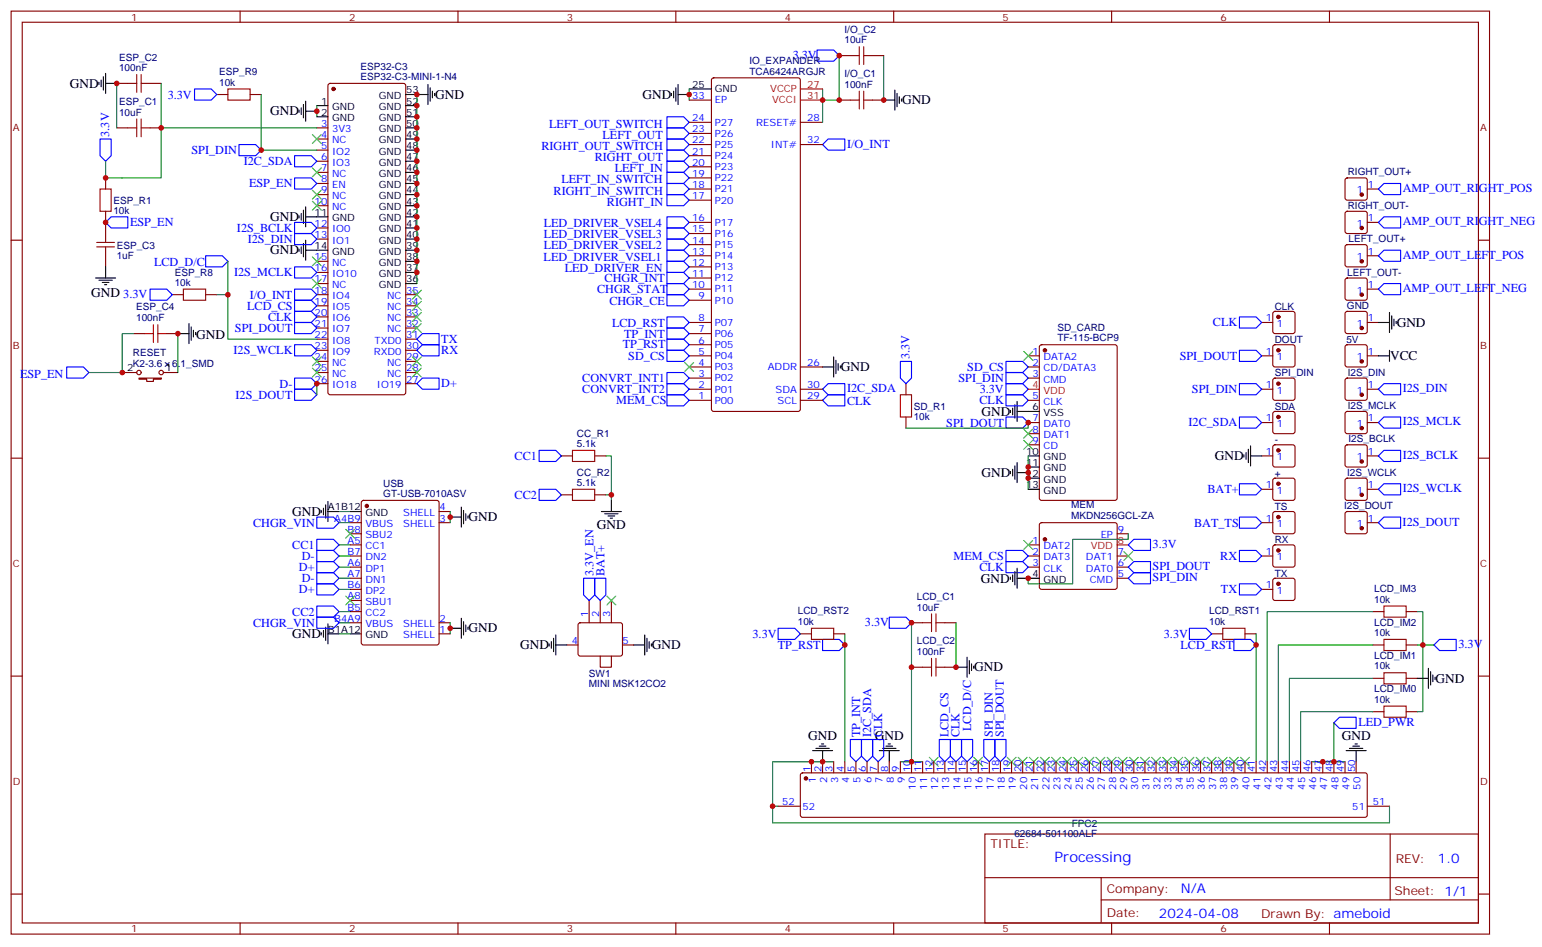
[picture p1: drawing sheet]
<svg xmlns="http://www.w3.org/2000/svg" width="489mm" height="300mm" viewBox="0 0 489 300" stroke-linecap="round" stroke-linejoin="round" font-family="sans-serif">
<defs><g id="words">
<text font-size="4.6" fill="#00f" x="334.7" y="273.6">Processing</text>
<g font-size="4.2">
<text x="22.2" y="27.8">GND</text>
<text x="138.1" y="31.3">GND</text>
<text x="203.9" y="31.3">GND</text>
<text x="286.3" y="33.1">GND</text>
<text x="85.7" y="36.6">GND</text>
<text x="85.7" y="70.1">GND</text>
<text x="85.7" y="80.7">GND</text>
<text x="29" y="94.3">GND 3.3V</text>
<text x="62.3" y="107.4">GND</text>
<text x="443.3" y="103.7">GND</text>
<text x="266.9" y="117.8">GND</text>
<text x="441.1" y="114.3">VCC</text>
<text x="311.5" y="131.9">GND</text>
<text x="385.6" y="145.9">GND</text>
<text x="311.5" y="151.2">GND</text>
<text x="92.8" y="163.6">GND</text>
<text x="148.7" y="165.3">GND</text>
<text x="189.4" y="167.9">GND</text>
<text x="311.3" y="184.8">GND</text>
<text x="92.8" y="202.4">GND</text>
<text x="148.7" y="200.6">GND</text>
<text x="165.1" y="205.9">GND</text>
<text x="206.9" y="205.9">GND</text>
<text x="309.2" y="213">GND</text>
<text x="455.6" y="216.5">GND</text>
<text x="256.5" y="234.8">GND</text>
<text x="277.7" y="234.8">GND</text>
<text x="425.9" y="234.8">GND</text>
</g>
<g font-size="4.2" fill="#00f">
<text x="456.4" y="273.8">1.0</text>
<text x="374.7" y="283.4">N/A</text>
<text x="367.8" y="291.2">2024-04-08</text>
</g>
<g font-size="3.9" fill="#00f">
<text x="251.6" y="18.6">3.3V</text>
<text x="53.2" y="31.3">3.3V</text>
<text x="174.3" y="40.6">LEFT_OUT_SWITCH</text>
<text x="34.6" y="43.4" transform="rotate(-90 34.6 43.4)">3.3V</text>
<text x="171.8" y="47.6">RIGHT_OUT_SWITCH</text>
<text x="191.2" y="44.1">LEFT_OUT</text>
<text x="268.8" y="47">I/O_INT</text>
<text x="60.8" y="48.9">SPI_DIN</text>
<text x="77.3" y="52.4">I2C_SDA</text>
<text x="188.7" y="51.1">RIGHT_OUT</text>
<text x="79" y="59.4">ESP_EN</text>
<text x="178.2" y="58.2">LEFT_IN_SWITCH</text>
<text x="195.1" y="54.7">LEFT_IN</text>
<text x="175.7" y="61.7">RIGHT_IN_SWITCH</text>
<text x="192.6" y="65.2">RIGHT_IN</text>
<text x="445.2" y="60.9">AMP_OUT_RIGHT_POS</text>
<text x="41.3" y="71.7">ESP_EN</text>
<text x="445.2" y="71.5">AMP_OUT_RIGHT_NEG</text>
<text x="75.2" y="73.6">I2S_BCLK</text>
<text x="78.6" y="77.1">I2S_DIN</text>
<text x="172.6" y="75.5">LED_DRIVER_VSEL3</text>
<text x="172.6" y="72">LED_DRIVER_VSEL4</text>
<text x="172.5" y="82.9">LED_DRIVER_VSEL1</text>
<text x="172.6" y="79.1">LED_DRIVER_VSEL2</text>
<text x="445.2" y="82.1">AMP_OUT_LEFT_POS</text>
<text x="48.9" y="84.4">LCD_D/C</text>
<text x="74.3" y="87.7">I2S_MCLK</text>
<text x="179.2" y="86.3">LED_DRIVER_EN</text>
<text x="191.9" y="89.5">CHGR_INT</text>
<text x="79.2" y="94.8">I/O_INT</text>
<text x="189.5" y="93">CHGR_STAT</text>
<text x="445.2" y="92.6">AMP_OUT_LEFT_NEG</text>
<text x="78.4" y="98.3">LCD_CS</text>
<text x="85.1" y="101.8">CLK</text>
<text x="193.4" y="96.7">CHGR_CE</text>
<text x="74.5" y="105.3">SPI_DOUT</text>
<text x="194.2" y="103.6">LCD_RST</text>
<text x="198.1" y="107.1">TP_INT</text>
<text x="384.9" y="103.5">CLK</text>
<text x="74.1" y="112.4">I2S_WCLK</text>
<text x="140.1" y="112.2">RX</text>
<text x="140.1" y="108.7">TX</text>
<text x="197.6" y="110.5">TP_RST</text>
<text x="288.6" y="113.9" transform="rotate(-90 288.6 113.9)">3.3V</text>
<text x="6.3" y="119.9">ESP_EN</text>
<text x="199.4" y="114.1">SD_CS</text>
<text x="307" y="117.6">SD_CS</text>
<text x="374.4" y="114.1">SPI_DOUT</text>
<text x="88.7" y="123">D-</text>
<text x="140.1" y="122.7">D+</text>
<text x="184.8" y="121.2">CONVRT_INT1</text>
<text x="184.8" y="124.7">CONVRT_INT2</text>
<text x="268.8" y="124.5">I2C_SDA</text>
<text x="304.2" y="121.2">SPI_DIN</text>
<text x="310.9" y="124.7">3.3V</text>
<text x="378.3" y="124.7">SPI_DIN</text>
<text x="445.2" y="124.4">I2S_DIN</text>
<text x="74.7" y="126.5">I2S_DOUT</text>
<text x="195.6" y="128.2">MEM_CS</text>
<text x="268.8" y="128.3">CLK</text>
<text x="310.8" y="128.2">CLK</text>
<text x="300.3" y="135.4">SPI_DOUT</text>
<text x="377.2" y="135.3">I2C_SDA</text>
<text x="445.2" y="135">I2S_MCLK</text>
<text x="163.3" y="145.9">CC1</text>
<text x="445.2" y="145.6">I2S_BCLK</text>
<text x="163.3" y="158.2">CC2</text>
<text x="383.2" y="156.5">BAT+</text>
<text x="445.2" y="156.1">I2S_WCLK</text>
<text x="80.3" y="167.1">CHGR_VIN</text>
<text x="378.9" y="167.1">BAT_TS</text>
<text x="445.2" y="166.7">I2S_DOUT</text>
<text x="365.8" y="173.8">3.3V</text>
<text x="92.8" y="174.2">CC1</text>
<text x="95.8" y="177.7">D-</text>
<text x="302.6" y="177.6">MEM_CS</text>
<text x="387.3" y="177.6">RX</text>
<text x="94.9" y="181.1">D+</text>
<text x="95.8" y="184.7">D-</text>
<text x="188.3" y="182.7" transform="rotate(-90 188.3 182.7)">3.3V_EN</text>
<text x="191.8" y="182.7" transform="rotate(-90 191.8 182.7)">BAT+</text>
<text x="310.8" y="181.2">CLK</text>
<text x="365.8" y="180.8">SPI_DOUT</text>
<text x="365.8" y="184.4">SPI_DIN</text>
<text x="94.9" y="188.2">D+</text>
<text x="387.5" y="188.2">TX</text>
<text x="92.8" y="195.3">CC2</text>
<text x="80.3" y="198.8">CHGR_VIN</text>
<text x="238.8" y="202.3">3.3V</text>
<text x="274.5" y="198.5">3.3V</text>
<text x="369.4" y="202.3">3.3V</text>
<text x="246.8" y="205.9">TP_RST</text>
<text x="374.6" y="205.8">LCD_RST</text>
<text x="462.8" y="205.7">3.3V</text>
<text x="273" y="233.9" transform="rotate(-90 273 233.9)">TP_INT</text>
<text x="276.5" y="233.9" transform="rotate(-90 276.5 233.9)">I2C_SDA</text>
<text x="280" y="233.9" transform="rotate(-90 280 233.9)">CLK</text>
<text x="301" y="233.9" transform="rotate(-90 301 233.9)">LCD_CS</text>
<text x="304.5" y="233.9" transform="rotate(-90 304.5 233.9)">CLK</text>
<text x="308.2" y="231.9" transform="rotate(-90 308.2 231.9)">LCD_D/C</text>
<text x="315.1" y="233.9" transform="rotate(-90 315.1 233.9)">SPI_DIN</text>
<text x="318.6" y="233.9" transform="rotate(-90 318.6 233.9)">SPI_DOUT</text>
<text x="431.1" y="230.4">LED_PWR</text>
</g>
<g font-size="3.9" fill="#800">
<text x="314.3" y="269.2">TITLE:</text>
<text x="443" y="273.8">REV:</text>
<text x="351.2" y="283.4">Company:</text>
<text x="442.6" y="284">Sheet: 1/1</text>
<text x="351.2" y="291">Date:</text>
<text x="400.3" y="291.1">Drawn By: ameboid</text>
</g>
<g font-size="3.2" fill="#800">
<text x="41.6" y="6.5">1</text>
<text x="110.8" y="6.5">2</text>
<text x="179.9" y="6.5">3</text>
<text x="249.1" y="6.5">4</text>
<text x="318.2" y="6.5">5</text>
<text x="387.3" y="6.5">6</text>
<text x="4.1" y="41.6">A</text>
<text x="469.7" y="41.6">A</text>
<text x="4.1" y="110.8">B</text>
<text x="469.7" y="110.8">B</text>
<text x="4.1" y="179.9">C</text>
<text x="469.7" y="179.9">C</text>
<text x="4.1" y="249.1">D</text>
<text x="469.7" y="249.1">D</text>
<text x="41.6" y="295.8">1</text>
<text x="110.8" y="295.8">2</text>
<text x="179.9" y="295.8">3</text>
<text x="249.1" y="295.8">4</text>
<text x="318.2" y="295.8">5</text>
<text x="387.3" y="295.8">6</text>
</g>
<g font-size="3.2" fill="#000080">
<text x="268" y="10.4">I/O_C2</text>
<text x="268" y="13.8">10uF</text>
<text x="37.8" y="22.6">100nF</text>
<text x="37.8" y="19.4">ESP_C2</text>
<text x="69.5" y="23.9">ESP_R9</text>
<text x="114.4" y="22.1">ESP32-C3</text>
<text x="237.9" y="23.6">TCA6424ARGJR</text>
<text x="237.9" y="20.4">IO_EXPANDER</text>
<text x="69.5" y="27.2">10k</text>
<text x="114.4" y="25.3">ESP32-C3-MINI-1-N4</text>
<text x="268" y="27.9">100nF</text>
<text x="268" y="24.5">I/O_C1</text>
<text x="37.8" y="33.5">ESP_C1</text>
<text x="37.8" y="36.7">10uF</text>
<text x="427.7" y="55.7">RIGHT_OUT+</text>
<text x="36" y="64.8">ESP_R1</text>
<text x="36" y="68">10k</text>
<text x="427.7" y="66.2">RIGHT_OUT-</text>
<text x="428" y="76.8">LEFT_OUT+</text>
<text x="37" y="82.1">1uF</text>
<text x="37" y="78.9">ESP_C3</text>
<text x="55.4" y="87.4">ESP_R8</text>
<text x="427.5" y="87.4">LEFT_OUT-</text>
<text x="55.4" y="90.7">10k</text>
<text x="43.2" y="102">100nF</text>
<text x="43.2" y="98.4">ESP_C4</text>
<text x="404.5" y="98.2">CLK</text>
<text x="427.5" y="98.1">GND</text>
<text x="335.6" y="105.1">SD_CARD</text>
<text x="42.2" y="112.9">RESET</text>
<text x="335.6" y="108.2">TF-115-BCP9</text>
<text x="404.5" y="108.8">DOUT</text>
<text x="427.3" y="108.7">5V</text>
<text x="42.2" y="116.4">K2-3.6</text>
<text x="54.7" y="116.4">6.1_SMD</text>
<text x="404.5" y="119.4">SPI_DIN</text>
<text x="427.7" y="119.2">I2S_DIN</text>
<text x="290" y="129.9">SD_R1</text>
<text x="404.5" y="130">SDA</text>
<text x="427.7" y="129.7">I2S_MCLK</text>
<text x="290" y="133.3">10k</text>
<text x="183.1" y="141.8">5.1k</text>
<text x="183.1" y="138.6">CC_R1</text>
<text x="404.5" y="140.6">-</text>
<text x="428" y="140.3">I2S_BCLK</text>
<text x="121.6" y="154.4">USB</text>
<text x="183.1" y="154.2">5.1k</text>
<text x="183.1" y="150.9">CC_R2</text>
<text x="404.5" y="151.2">+</text>
<text x="427.5" y="150.9">I2S_WCLK</text>
<text x="121.6" y="157.6">GT-USB-7010ASV</text>
<text x="340" y="161.2">MEM</text>
<text x="404.5" y="161.7">TS</text>
<text x="426.6" y="161.6">I2S_DOUT</text>
<text x="340" y="164.7">MKDN256GCL-ZA</text>
<text x="404.5" y="172.3">RX</text>
<text x="404.5" y="182.9">TX</text>
<text x="291" y="190.3">LCD_C1</text>
<text x="436.1" y="191.2">10k</text>
<text x="436.1" y="187.9">LCD_IM3</text>
<text x="253.2" y="194.9">LCD_RST2</text>
<text x="291" y="193.7">10uF</text>
<text x="383.7" y="194.9">LCD_RST1</text>
<text x="253.2" y="198.3">10k</text>
<text x="383.7" y="198.3">10k</text>
<text x="436.1" y="201.8">10k</text>
<text x="436.1" y="198.4">LCD_IM2</text>
<text x="291" y="207.8">100nF</text>
<text x="291" y="204.4">LCD_C2</text>
<text x="436.1" y="209">LCD_IM1</text>
<text x="186.9" y="214.7">SW1</text>
<text x="436.1" y="212.4">10k</text>
<text x="186.9" y="217.8">MINI MSK12CO2</text>
<text x="436.1" y="219.6">LCD_IM0</text>
<text x="436.1" y="223">10k</text>
<text x="340.1" y="262.4">FPC2</text>
<text x="321.9" y="265.7">62684-501100ALF</text>
</g>
<g font-size="3.2">
<text x="128.9" y="29.6">53</text>
<text x="219.6" y="27.9">25</text>
<text x="226.8" y="29.3">GND</text>
<text x="101.9" y="33.2">1</text>
<text x="105.4" y="34.9">GND</text>
<text x="120.2" y="34.9">GND</text>
<text x="120.2" y="31.4">GND</text>
<text x="128.9" y="33.2">52</text>
<text x="101.9" y="36.7">2</text>
<text x="105.4" y="38.5">GND</text>
<text x="120.2" y="42">GND</text>
<text x="120.2" y="38.5">GND</text>
<text x="128.9" y="40.2">50</text>
<text x="128.9" y="36.7">51</text>
<text x="120.2" y="45.5">GND</text>
<text x="128.9" y="47.3">48</text>
<text x="128.9" y="43.7">49</text>
<text x="120.2" y="52.6">GND</text>
<text x="120.2" y="49">GND</text>
<text x="128.9" y="50.8">47</text>
<text x="120.2" y="59.6">GND</text>
<text x="120.2" y="56.1">GND</text>
<text x="128.9" y="57.9">45</text>
<text x="128.9" y="54.3">46</text>
<text x="120.2" y="63.1">GND</text>
<text x="128.9" y="64.9">43</text>
<text x="128.9" y="61.4">44</text>
<text x="99.9" y="68.4">11</text>
<text x="105.4" y="70.2">GND</text>
<text x="120.2" y="70.2">GND</text>
<text x="120.2" y="66.7">GND</text>
<text x="128.9" y="72">41</text>
<text x="128.9" y="68.4">42</text>
<text x="120.2" y="77.3">GND</text>
<text x="120.2" y="73.7">GND</text>
<text x="128.9" y="75.5">40</text>
<text x="99.9" y="79">14</text>
<text x="105.4" y="80.8">GND</text>
<text x="120.2" y="80.8">GND</text>
<text x="128.9" y="82.6">38</text>
<text x="128.9" y="79">39</text>
<text x="120.2" y="87.8">GND</text>
<text x="120.2" y="84.3">GND</text>
<text x="128.9" y="89.6">36</text>
<text x="128.9" y="86.1">37</text>
<text x="120.2" y="91.4">GND</text>
<text x="40.3" y="117.8">2</text>
<text x="52.6" y="117.8">1</text>
<text x="327.7" y="130.2">6</text>
<text x="331.2" y="131.9">VSS</text>
<text x="325.6" y="144.3">10</text>
<text x="325.6" y="147.8">11</text>
<text x="331.2" y="146">GND</text>
<text x="331.2" y="149.6">GND</text>
<text x="325.6" y="151.3">12</text>
<text x="325.6" y="154.9">13</text>
<text x="331.2" y="153.1">GND</text>
<text x="104.1" y="161.9">A1B12</text>
<text x="331.2" y="156.6">GND</text>
<text x="116" y="163.7">GND</text>
<text x="327.7" y="183.1">4</text>
<text x="331.2" y="184.9">GND</text>
<text x="104.1" y="200.7">B1A12</text>
<text x="116" y="202.5">GND</text>
</g>
<g font-size="3.2" fill="#f00">
<text x="244.4" y="29.3">VCCP</text>
<text x="256.1" y="27.9">27</text>
<text x="245" y="32.8">VCCI</text>
<text x="256.1" y="31.4">31</text>
<text x="327.7" y="123.1">4</text>
<text x="331.2" y="124.9">VDD</text>
<text x="354.7" y="172.5">8</text>
<text x="346.2" y="174.3">VDD</text>
</g>
<g font-size="3.2" fill="#00f">
<text x="219.6" y="31.4">33</text>
<text x="226.8" y="32.8">EP</text>
<text x="101.9" y="40.2">3</text>
<text x="105.4" y="42">3V3</text>
<text x="219.6" y="42">23</text>
<text x="219.6" y="38.5">24</text>
<text x="226.8" y="39.9">P27</text>
<text x="240" y="39.9">RESET#</text>
<text x="256.1" y="38.5">28</text>
<text x="101.9" y="43.7">4</text>
<text x="101.9" y="47.3">5</text>
<text x="105.4" y="45.5">NC</text>
<text x="219.6" y="45.5">22</text>
<text x="226.8" y="46.9">P25</text>
<text x="226.8" y="43.4">P26</text>
<text x="244.7" y="46.9">INT#</text>
<text x="256.1" y="45.5">32</text>
<text x="101.9" y="50.8">6</text>
<text x="105.4" y="49">IO2</text>
<text x="105.4" y="52.6">IO3</text>
<text x="219.6" y="52.6">20</text>
<text x="219.6" y="49">21</text>
<text x="226.8" y="54">P23</text>
<text x="226.8" y="50.4">P24</text>
<text x="101.9" y="54.3">7</text>
<text x="101.9" y="57.9">8</text>
<text x="105.4" y="56.1">NC</text>
<text x="105.4" y="59.6">EN</text>
<text x="219.6" y="59.6">18</text>
<text x="219.6" y="56.1">19</text>
<text x="226.8" y="57.5">P22</text>
<text x="434.1" y="59.6">1</text>
<text x="99.9" y="64.9">10</text>
<text x="101.9" y="61.4">9</text>
<text x="105.4" y="63.1">NC</text>
<text x="219.6" y="63.1">17</text>
<text x="226.8" y="64.6">P20</text>
<text x="226.8" y="61">P21</text>
<text x="430.6" y="61.4">1</text>
<text x="99.9" y="72">12</text>
<text x="105.4" y="66.7">NC</text>
<text x="219.6" y="70.2">16</text>
<text x="226.8" y="71.6">P17</text>
<text x="430.6" y="72">1</text>
<text x="434.1" y="70.2">1</text>
<text x="99.9" y="75.5">13</text>
<text x="105.4" y="73.7">IO0</text>
<text x="105.4" y="77.3">IO1</text>
<text x="219.6" y="77.3">14</text>
<text x="219.6" y="73.7">15</text>
<text x="226.8" y="75.1">P16</text>
<text x="99.9" y="82.6">15</text>
<text x="219.6" y="80.8">13</text>
<text x="226.8" y="82.2">P14</text>
<text x="226.8" y="78.7">P15</text>
<text x="430.6" y="82.6">1</text>
<text x="434.1" y="80.8">1</text>
<text x="99.9" y="86.1">16</text>
<text x="99.9" y="89.6">17</text>
<text x="105.4" y="84.3">NC</text>
<text x="105.4" y="87.8">IO10</text>
<text x="219.6" y="87.8">11</text>
<text x="219.6" y="84.3">12</text>
<text x="226.8" y="89.3">P12</text>
<text x="226.8" y="85.7">P13</text>
<text x="99.9" y="93.1">18</text>
<text x="105.4" y="91.4">NC</text>
<text x="105.4" y="94.9">IO4</text>
<text x="122.9" y="94.9">NC</text>
<text x="128.9" y="93.1">35</text>
<text x="219.6" y="91.4">10</text>
<text x="221.6" y="94.9">9</text>
<text x="226.8" y="92.8">P11</text>
<text x="430.6" y="93.1">1</text>
<text x="434.1" y="91.4">1</text>
<text x="99.9" y="96.7">19</text>
<text x="99.9" y="100.2">20</text>
<text x="105.4" y="98.4">IO5</text>
<text x="105.4" y="102">IO6</text>
<text x="122.9" y="102">NC</text>
<text x="122.9" y="98.4">NC</text>
<text x="128.9" y="100.2">33</text>
<text x="128.9" y="96.7">34</text>
<text x="221.6" y="102">8</text>
<text x="226.8" y="96.3">P10</text>
<text x="401.7" y="102">1</text>
<text x="434.1" y="102">1</text>
<text x="99.9" y="103.7">21</text>
<text x="99.9" y="107.2">22</text>
<text x="105.4" y="105.5">IO7</text>
<text x="122.9" y="105.5">NC</text>
<text x="128.9" y="107.2">31</text>
<text x="128.9" y="103.7">32</text>
<text x="221.6" y="105.5">7</text>
<text x="226.8" y="106.9">P06</text>
<text x="226.8" y="103.4">P07</text>
<text x="405.2" y="103.7">1</text>
<text x="430.6" y="103.7">1</text>
<text x="99.9" y="110.8">23</text>
<text x="105.4" y="109">IO8</text>
<text x="105.4" y="112.5">IO9</text>
<text x="118.6" y="112.5">RXD0</text>
<text x="118.9" y="109">TXD0</text>
<text x="128.9" y="110.8">30</text>
<text x="221.6" y="112.5">5</text>
<text x="221.6" y="109">6</text>
<text x="226.8" y="113.9">P04</text>
<text x="226.8" y="110.4">P05</text>
<text x="327.7" y="112.5">1</text>
<text x="401.7" y="112.5">1</text>
<text x="434.1" y="112.5">1</text>
<text x="99.9" y="114.3">24</text>
<text x="99.9" y="117.8">25</text>
<text x="105.4" y="116.1">NC</text>
<text x="105.4" y="119.6">NC</text>
<text x="122.9" y="119.6">NC</text>
<text x="122.9" y="116.1">NC</text>
<text x="128.9" y="117.8">28</text>
<text x="128.9" y="114.3">29</text>
<text x="221.6" y="119.6">3</text>
<text x="221.6" y="116.1">4</text>
<text x="226.8" y="117.5">P03</text>
<text x="243.7" y="117.5">ADDR</text>
<text x="256.1" y="116.1">26</text>
<text x="327.7" y="116.1">2</text>
<text x="327.7" y="119.6">3</text>
<text x="331.2" y="114.3">DATA2</text>
<text x="331.2" y="117.8">CD/DATA3</text>
<text x="405.2" y="114.3">1</text>
<text x="430.6" y="114.3">1</text>
<text x="99.9" y="121.4">26</text>
<text x="105.4" y="123.1">IO18</text>
<text x="119.6" y="123.1">IO19</text>
<text x="128.9" y="121.4">27</text>
<text x="221.6" y="123.1">2</text>
<text x="226.8" y="124.5">P01</text>
<text x="226.8" y="121">P02</text>
<text x="246.2" y="124.5">SDA</text>
<text x="256.1" y="123.1">30</text>
<text x="331.2" y="121.4">CMD</text>
<text x="401.7" y="123.1">1</text>
<text x="405.2" y="124.9">1</text>
<text x="430.6" y="124.9">1</text>
<text x="434.1" y="123.1">1</text>
<text x="221.6" y="126.6">1</text>
<text x="226.8" y="128.1">P00</text>
<text x="246.8" y="128.1">SCL</text>
<text x="256.1" y="126.6">29</text>
<text x="327.7" y="126.6">5</text>
<text x="331.2" y="128.4">CLK</text>
<text x="327.7" y="133.7">7</text>
<text x="327.7" y="137.2">8</text>
<text x="331.2" y="135.5">DAT0</text>
<text x="401.7" y="133.7">1</text>
<text x="405.2" y="135.5">1</text>
<text x="430.6" y="135.5">1</text>
<text x="434.1" y="133.7">1</text>
<text x="327.7" y="140.8">9</text>
<text x="331.2" y="139">DAT1</text>
<text x="331.2" y="142.5">CD</text>
<text x="401.7" y="144.3">1</text>
<text x="405.2" y="146">1</text>
<text x="430.6" y="146">1</text>
<text x="434.1" y="144.3">1</text>
<text x="401.7" y="154.9">1</text>
<text x="434.1" y="154.9">1</text>
<text x="139.5" y="161.9">4</text>
<text x="405.2" y="156.6">1</text>
<text x="430.6" y="156.6">1</text>
<text x="106.1" y="165.5">A4B9</text>
<text x="116" y="167.2">VBUS</text>
<text x="128" y="163.7">SHELL</text>
<text x="128" y="167.2">SHELL</text>
<text x="139.5" y="165.5">3</text>
<text x="401.7" y="165.5">1</text>
<text x="405.2" y="167.2">1</text>
<text x="430.6" y="167.2">1</text>
<text x="434.1" y="165.5">1</text>
<text x="110.3" y="169">B8</text>
<text x="110.3" y="172.5">A5</text>
<text x="116" y="170.7">SBU2</text>
<text x="327.7" y="172.5">1</text>
<text x="349.3" y="170.7">EP</text>
<text x="354.7" y="169">9</text>
<text x="110.3" y="176">B7</text>
<text x="110.3" y="179.6">A6</text>
<text x="116" y="177.8">DN2</text>
<text x="116" y="174.3">CC1</text>
<text x="327.7" y="176">2</text>
<text x="327.7" y="179.6">3</text>
<text x="331.2" y="174.3">DAT2</text>
<text x="331.2" y="177.8">DAT3</text>
<text x="344.6" y="177.8">DAT1</text>
<text x="354.7" y="179.6">6</text>
<text x="354.7" y="176">7</text>
<text x="401.7" y="176">1</text>
<text x="405.2" y="177.8">1</text>
<text x="110.3" y="183.1">A7</text>
<text x="116" y="184.9">DN1</text>
<text x="116" y="181.3">DP1</text>
<text x="331.2" y="181.3">CLK</text>
<text x="344.6" y="181.3">DAT0</text>
<text x="345.9" y="184.9">CMD</text>
<text x="354.7" y="183.1">5</text>
<text x="110.3" y="186.6">B6</text>
<text x="110.3" y="190.1">A8</text>
<text x="116" y="191.9">SBU1</text>
<text x="116" y="188.4">DP2</text>
<text x="401.7" y="186.6">1</text>
<text x="405.2" y="188.4">1</text>
<text x="106.1" y="197.2">B4A9</text>
<text x="110.3" y="193.7">B5</text>
<text x="116" y="195.4">CC2</text>
<text x="139.5" y="197.2">2</text>
<text x="186.6" y="195.8" transform="rotate(-90 186.6 195.8)">1</text>
<text x="190.1" y="195.8" transform="rotate(-90 190.1 195.8)">2</text>
<text x="193.7" y="195.8" transform="rotate(-90 193.7 195.8)">3</text>
<text x="116" y="199">VBUS</text>
<text x="128" y="199">SHELL</text>
<text x="128" y="202.5">SHELL</text>
<text x="139.5" y="200.7">1</text>
<text x="181.4" y="204.3">4</text>
<text x="197.6" y="204.3">5</text>
<text x="257.2" y="245" transform="rotate(-90 257.2 245)">1</text>
<text x="260.7" y="245" transform="rotate(-90 260.7 245)">2</text>
<text x="264.2" y="245" transform="rotate(-90 264.2 245)">3</text>
<text x="267.8" y="245" transform="rotate(-90 267.8 245)">4</text>
<text x="271.3" y="245" transform="rotate(-90 271.3 245)">5</text>
<text x="274.8" y="245" transform="rotate(-90 274.8 245)">6</text>
<text x="278.3" y="245" transform="rotate(-90 278.3 245)">7</text>
<text x="281.9" y="245" transform="rotate(-90 281.9 245)">8</text>
<text x="285.4" y="245" transform="rotate(-90 285.4 245)">9</text>
<text x="288.9" y="245" transform="rotate(-90 288.9 245)">10</text>
<text x="292.5" y="245" transform="rotate(-90 292.5 245)">11</text>
<text x="296" y="245" transform="rotate(-90 296 245)">12</text>
<text x="299.5" y="245" transform="rotate(-90 299.5 245)">13</text>
<text x="303" y="245" transform="rotate(-90 303 245)">14</text>
<text x="306.6" y="245" transform="rotate(-90 306.6 245)">15</text>
<text x="310.1" y="245" transform="rotate(-90 310.1 245)">16</text>
<text x="313.6" y="245" transform="rotate(-90 313.6 245)">17</text>
<text x="317.1" y="245" transform="rotate(-90 317.1 245)">18</text>
<text x="320.7" y="245" transform="rotate(-90 320.7 245)">19</text>
<text x="324.2" y="245" transform="rotate(-90 324.2 245)">20</text>
<text x="327.7" y="245" transform="rotate(-90 327.7 245)">21</text>
<text x="331.3" y="245" transform="rotate(-90 331.3 245)">22</text>
<text x="334.8" y="245" transform="rotate(-90 334.8 245)">23</text>
<text x="338.3" y="245" transform="rotate(-90 338.3 245)">24</text>
<text x="341.8" y="245" transform="rotate(-90 341.8 245)">25</text>
<text x="345.4" y="245" transform="rotate(-90 345.4 245)">26</text>
<text x="348.9" y="245" transform="rotate(-90 348.9 245)">27</text>
<text x="352.4" y="245" transform="rotate(-90 352.4 245)">28</text>
<text x="356" y="245" transform="rotate(-90 356 245)">29</text>
<text x="359.5" y="245" transform="rotate(-90 359.5 245)">30</text>
<text x="363" y="245" transform="rotate(-90 363 245)">31</text>
<text x="366.5" y="245" transform="rotate(-90 366.5 245)">32</text>
<text x="370.1" y="245" transform="rotate(-90 370.1 245)">33</text>
<text x="373.6" y="245" transform="rotate(-90 373.6 245)">34</text>
<text x="377.1" y="245" transform="rotate(-90 377.1 245)">35</text>
<text x="380.6" y="245" transform="rotate(-90 380.6 245)">36</text>
<text x="384.2" y="245" transform="rotate(-90 384.2 245)">37</text>
<text x="387.7" y="245" transform="rotate(-90 387.7 245)">38</text>
<text x="391.2" y="245" transform="rotate(-90 391.2 245)">39</text>
<text x="394.8" y="245" transform="rotate(-90 394.8 245)">40</text>
<text x="398.3" y="245" transform="rotate(-90 398.3 245)">41</text>
<text x="401.8" y="245" transform="rotate(-90 401.8 245)">42</text>
<text x="405.3" y="245" transform="rotate(-90 405.3 245)">43</text>
<text x="408.9" y="245" transform="rotate(-90 408.9 245)">44</text>
<text x="412.4" y="245" transform="rotate(-90 412.4 245)">45</text>
<text x="415.9" y="245" transform="rotate(-90 415.9 245)">46</text>
<text x="419.5" y="245" transform="rotate(-90 419.5 245)">47</text>
<text x="423" y="245" transform="rotate(-90 423 245)">48</text>
<text x="426.5" y="245" transform="rotate(-90 426.5 245)">49</text>
<text x="430" y="245" transform="rotate(-90 430 245)">50</text>
<text x="258.9" y="248.5" transform="rotate(-90 258.9 248.5)">1</text>
<text x="262.5" y="248.5" transform="rotate(-90 262.5 248.5)">2</text>
<text x="266" y="248.5" transform="rotate(-90 266 248.5)">3</text>
<text x="269.5" y="248.5" transform="rotate(-90 269.5 248.5)">4</text>
<text x="273" y="248.5" transform="rotate(-90 273 248.5)">5</text>
<text x="276.6" y="248.5" transform="rotate(-90 276.6 248.5)">6</text>
<text x="280.1" y="248.5" transform="rotate(-90 280.1 248.5)">7</text>
<text x="283.6" y="248.5" transform="rotate(-90 283.6 248.5)">8</text>
<text x="287.2" y="248.5" transform="rotate(-90 287.2 248.5)">9</text>
<text x="290.7" y="250.5" transform="rotate(-90 290.7 250.5)">10</text>
<text x="294.2" y="250.5" transform="rotate(-90 294.2 250.5)">11</text>
<text x="297.7" y="250.5" transform="rotate(-90 297.7 250.5)">12</text>
<text x="301.3" y="250.5" transform="rotate(-90 301.3 250.5)">13</text>
<text x="304.8" y="250.5" transform="rotate(-90 304.8 250.5)">14</text>
<text x="308.3" y="250.5" transform="rotate(-90 308.3 250.5)">15</text>
<text x="311.9" y="250.5" transform="rotate(-90 311.9 250.5)">16</text>
<text x="315.4" y="250.5" transform="rotate(-90 315.4 250.5)">17</text>
<text x="318.9" y="250.5" transform="rotate(-90 318.9 250.5)">18</text>
<text x="322.4" y="250.5" transform="rotate(-90 322.4 250.5)">19</text>
<text x="326" y="250.5" transform="rotate(-90 326 250.5)">20</text>
<text x="329.5" y="250.5" transform="rotate(-90 329.5 250.5)">21</text>
<text x="333" y="250.5" transform="rotate(-90 333 250.5)">22</text>
<text x="336.5" y="250.5" transform="rotate(-90 336.5 250.5)">23</text>
<text x="340.1" y="250.5" transform="rotate(-90 340.1 250.5)">24</text>
<text x="343.6" y="250.5" transform="rotate(-90 343.6 250.5)">25</text>
<text x="347.1" y="250.5" transform="rotate(-90 347.1 250.5)">26</text>
<text x="350.7" y="250.5" transform="rotate(-90 350.7 250.5)">27</text>
<text x="354.2" y="250.5" transform="rotate(-90 354.2 250.5)">28</text>
<text x="357.7" y="250.5" transform="rotate(-90 357.7 250.5)">29</text>
<text x="361.2" y="250.5" transform="rotate(-90 361.2 250.5)">30</text>
<text x="364.8" y="250.5" transform="rotate(-90 364.8 250.5)">31</text>
<text x="368.3" y="250.5" transform="rotate(-90 368.3 250.5)">32</text>
<text x="371.8" y="250.5" transform="rotate(-90 371.8 250.5)">33</text>
<text x="375.4" y="250.5" transform="rotate(-90 375.4 250.5)">34</text>
<text x="378.9" y="250.5" transform="rotate(-90 378.9 250.5)">35</text>
<text x="382.4" y="250.5" transform="rotate(-90 382.4 250.5)">36</text>
<text x="385.9" y="250.5" transform="rotate(-90 385.9 250.5)">37</text>
<text x="389.5" y="250.5" transform="rotate(-90 389.5 250.5)">38</text>
<text x="393" y="250.5" transform="rotate(-90 393 250.5)">39</text>
<text x="396.5" y="250.5" transform="rotate(-90 396.5 250.5)">40</text>
<text x="400" y="250.5" transform="rotate(-90 400 250.5)">41</text>
<text x="403.6" y="250.5" transform="rotate(-90 403.6 250.5)">42</text>
<text x="407.1" y="250.5" transform="rotate(-90 407.1 250.5)">43</text>
<text x="410.6" y="250.5" transform="rotate(-90 410.6 250.5)">44</text>
<text x="414.2" y="250.5" transform="rotate(-90 414.2 250.5)">45</text>
<text x="417.7" y="250.5" transform="rotate(-90 417.7 250.5)">46</text>
<text x="421.2" y="250.5" transform="rotate(-90 421.2 250.5)">47</text>
<text x="424.7" y="250.5" transform="rotate(-90 424.7 250.5)">48</text>
<text x="428.3" y="250.5" transform="rotate(-90 428.3 250.5)">49</text>
<text x="431.8" y="250.5" transform="rotate(-90 431.8 250.5)">50</text>
<text x="248.2" y="255.4">52</text>
<text x="254.7" y="256.8">52</text>
<text x="429.2" y="256.8">51</text>
<text x="435.7" y="255.4">51</text>
</g>
</g></defs>
<g fill="none" stroke="#870000" stroke-width=".35">
<path d="M3.5 3.5h469.2v292.8h-469.2zM7.1 7.1h462.1v285.7h-462.1zM76.2 3.5v3.6M145.3 3.5v3.6M214.5 3.5v3.6M266.3 17.6h3.6M276.9 17.6h3.6M283.6 3.5v3.6M352.8 3.5v3.6M421.9 3.5v3.6M37 26.5h3.6M47.6 26.5h3.6"/>
<path d="M68.8 30h3.5M79.4 30h3.5M104.3 26.7l.5-.2h23.3l.6 .4 .1 97.6-.5 .7h-23.5l-.7-.4v-97.6zM218.7 31.8h7.1M218.7 38.8h7.1M226 24.9l.5-.2h26.8l.6 .4 .1 104.7-.5 .7h-27l-.7-.4v-104.7zM254 38.8h7.1M266.3 31.8h3.6M276.9 31.8h3.6M33.5 56.4v3.6M37 40.6h3.6M47.6 40.6h3.6"/>
<path d="M100.5 40.6h3.6M100.5 44.1h3.6M100.5 47.6h3.6M100.5 51.2h3.6M100.5 54.7h3.6M100.5 58.2h3.6M218.7 60h7.1M218.7 56.4h7.1M218.7 52.9h7.1M218.7 49.4h7.1M218.7 45.9h7.1M218.7 42.3h7.1"/>
<path d="M254 45.9h7.1M427.1 56.7l.5-.3h5.6l.5 .3 .2 .5v5.6l-.2 .5-.5 .2h-5.6l-.5-.2-.2-.5v-5.6zM433.9 60h3.5M3.5 76.2h3.6M33.5 67v7.1M100.5 61.7h3.6M100.5 65.3h3.6M100.5 72.3h3.6M100.5 75.8h3.6M218.7 77.6h7.1M218.7 74.1h7.1M218.7 70.6h7.1"/>
<path d="M218.7 63.5h7.1M427.1 77.8l.5-.2h5.6l.5 .2 .2 .5v5.7l-.2 .5-.5 .2h-5.6l-.5-.3-.2-.4v-5.7zM427.1 67.2l.5-.2h5.6l.5 .2 .2 .5v5.7l-.2 .5-.5 .2h-5.6l-.5-.3-.2-.4v-5.7zM433.9 70.6h3.5M469.2 76.2h3.5M33.5 81.1v3.6M54.7 93.5h3.5M65.3 93.5h3.5M100.5 82.9h3.6M100.5 86.4h3.6M100.5 90h3.6M100.5 93.5h3.6"/>
<path d="M100.5 97h3.6M128.8 93.5h3.5M128.8 97h3.5M218.7 95.2h7.1M218.7 91.7h7.1M218.7 88.2h7.1M218.7 84.7h7.1M218.7 81.1h7.1M404.2 99l.4-.2h5.7l.5 .2 .2 .5v5.6l-.2 .5-.5 .2h-5.7l-.5-.2-.2-.5v-5.6zM427.1 99l.5-.2h5.6l.5 .2 .2 .5v5.6l-.2 .5-.5 .2h-5.6l-.5-.2-.2-.5v-5.6zM427.1 88.4l.5-.2h5.6l.5 .2 .2 .5v5.6l-.2 .5-.5 .2h-5.6l-.5-.2-.2-.5v-5.6zM433.9 91.7h3.5"/>
<path d="M433.9 81.1h3.5M38.8 118.2h4.6M42.3 105.8h3.6M44.1 119.9h7.1v.4h-2.5v.7h-2.1v-.7h-2.5zM51.9 118.2h4.5M52.9 105.8h3.5M100.5 100.5h3.6M100.5 104.1h3.6M100.5 107.6h3.6M100.5 111.1h3.6M100.5 114.7h3.6M100.5 118.2h3.6"/>
<path d="M128.8 100.5h3.5M128.8 104.1h3.5M128.8 107.6h3.5M128.8 111.1h3.5M128.8 114.7h3.5M128.8 118.2h3.5M218.7 105.8h7.1M218.7 102.3h7.1M218.7 112.9h7.1M218.7 119.9h7.1M218.7 116.4h7.1M218.7 109.4h7.1"/>
<path d="M254 116.4h7.1M326.3 112.9h3.5M326.3 119.9h3.5M326.3 116.4h3.5M330.1 109.6l.5-.2h23.2l.7 .4v48.2l-.4 .7h-23.5l-.7-.4-.1-48.2zM400.4 102.3h3.5M400.4 112.9h3.5M404.2 109.6l.4-.2h5.7l.5 .2 .2 .5v5.6l-.2 .5-.5 .2h-5.7l-.5-.2-.2-.5v-5.6zM427.1 109.6l.5-.2h5.6l.5 .2 .2 .5v5.6l-.2 .5-.5 .2h-5.6l-.5-.2-.2-.5v-5.6zM433.9 102.3h3.5M433.9 112.9h3.5M100.5 121.7h3.6"/>
<path d="M128.8 121.7h3.5M218.7 123.5h7.1M218.7 127h7.1M254 123.5h7.1M254 127h7.1M287.5 121.7v3.5M287.5 132.3v3.5M326.3 134.1h3.5M326.3 127h3.5M326.3 137.6h3.5M400.4 123.5h3.5M400.4 134.1h3.5"/>
<path d="M404.2 120.2l.4-.3h5.7l.5 .3 .2 .4v5.7l-.2 .5-.5 .2h-5.7l-.5-.2-.2-.5v-5.7zM404.2 130.7l.4-.2h5.7l.5 .2 .2 .5v5.7l-.2 .5-.5 .2h-5.7l-.5-.3-.2-.4v-5.7zM427.1 130.7l.5-.2h5.6l.5 .2 .2 .5v5.7l-.2 .5-.5 .2h-5.6l-.5-.3-.2-.4v-5.7zM427.1 120.2l.5-.3h5.6l.5 .3 .2 .4v5.7l-.2 .5-.5 .2h-5.6l-.5-.2-.2-.5v-5.7zM433.9 123.5h3.5M433.9 134.1h3.5M3.5 145.3h3.6M114.9 159l.5-.3h23.2l.7 .5v44.7l-.4 .7h-23.5l-.7-.5v-44.6zM178.2 144.6h3.5M178.2 157h3.5M188.7 144.6h3.6M188.7 157h3.6"/>
<path d="M326.3 141.1h3.5M400.4 144.6h3.5M400.4 155.2h3.5M404.2 141.3l.4-.2h5.7l.5 .2 .2 .5v5.7l-.2 .5-.5 .2h-5.7l-.5-.3-.2-.4v-5.7zM404.2 151.9l.4-.2h5.7l.5 .2 .2 .5v5.6l-.2 .5-.5 .2h-5.7l-.5-.2-.2-.5v-5.6zM427.1 141.3l.5-.2h5.6l.5 .2 .2 .5v5.7l-.2 .5-.5 .2h-5.6l-.5-.3-.2-.4v-5.7zM427.1 151.9l.5-.2h5.6l.5 .2 .2 .5v5.6l-.2 .5-.5 .2h-5.6l-.5-.2-.2-.5v-5.6zM433.9 144.6h3.5M433.9 155.2h3.5M469.2 145.3h3.5M111.1 165.8h3.6M111.1 179.9h3.6"/>
<path d="M111.1 176.4h3.6M111.1 172.9h3.6M111.1 169.3h3.6M139.3 162.3h3.6M139.3 165.8h3.6M326.3 179.9h3.5M326.3 176.4h3.5M326.3 172.9h3.5M330.1 166l.5-.2h23.2l.5 .2 .2 .5v19.8l-.2 .5-.5 .2h-23.2l-.5-.3-.3-.4v-19.8zM354.5 179.9h3.6M354.5 176.4h3.6M354.5 169.3h3.6"/>
<path d="M400.4 165.8h3.5M400.4 176.4h3.5M404.2 162.5l.4-.2h5.7l.5 .2 .2 .5v5.6l-.2 .5-.5 .2h-5.7l-.5-.2-.2-.5v-5.6zM404.2 173.1l.4-.2h5.7l.5 .2 .2 .5v5.6l-.2 .5-.5 .2h-5.7l-.5-.2-.2-.5v-5.6zM427.1 162.5l.5-.2h5.6l.5 .2 .2 .5v5.6l-.2 .5-.5 .2h-5.6l-.5-.2-.2-.5v-5.6zM433.9 165.8h3.5M111.1 197.6h3.6M111.1 194h3.6M111.1 190.5h3.6M111.1 187h3.6M111.1 183.4h3.6M139.3 197.6h3.6"/>
<path d="M183.7 197.8l.4-.2h12.7l.5 .2 .3 .5-.1 9.4-.7 .4h-12.9l-.5-.7v-9.1zM187 190.5v7.1M190.5 190.5v7.1M194 190.5v7.1M289.3 197.6h3.5M299.9 197.6h3.5M354.5 183.4h3.6M400.4 187h3.5M404.2 183.7l.4-.3h5.7l.5 .3 .2 .4v5.7l-.2 .5-.5 .2h-5.7l-.5-.2-.2-.5v-5.7zM435.7 194h3.5M446.3 194h3.5M3.5 214.5h3.6"/>
<path d="M139.3 201.1h3.6M179.9 204.6h3.5M190.5 208.1v3.6h3.5v-3.6M197.6 204.6h3.5M254 201.1h3.5M264.6 201.1h3.5M289.3 211.7h3.5M299.9 211.7h3.5M384.5 201.1h3.6M395.1 201.1h3.5M435.7 204.6h3.5M435.7 215.2h3.5"/>
<path d="M446.3 204.6h3.5M446.3 215.2h3.5M469.2 214.5h3.5M435.7 225.8h3.5M446.3 225.8h3.5M246.9 255.8h7.1M254.2 245.4l.5-.2h178.5l.5 .2 .2 .5v12.7l-.2 .5-.5 .2h-178.5l-.5-.2-.2-.5v-12.7zM257.5 241.7v3.5M261.1 241.7v3.5M264.6 241.7v3.5M268.1 241.7v3.5M271.6 241.7v3.5"/>
<path d="M275.2 241.7v3.5M278.7 241.7v3.5M282.2 241.7v3.5M285.8 241.7v3.5M289.3 241.7v3.5M292.8 241.7v3.5M296.3 241.7v3.5M299.9 241.7v3.5M303.4 241.7v3.5M306.9 241.7v3.5M310.4 241.7v3.5M314 241.7v3.5"/>
<path d="M317.5 241.7v3.5M321 241.7v3.5M324.6 241.7v3.5M328.1 241.7v3.5M331.6 241.7v3.5M335.1 241.7v3.5M338.7 241.7v3.5M342.2 241.7v3.5M345.7 241.7v3.5M349.2 241.7v3.5M352.8 241.7v3.5M356.3 241.7v3.5"/>
<path d="M359.8 241.7v3.5M363.4 241.7v3.5M366.9 241.7v3.5M370.4 241.7v3.5M373.9 241.7v3.5M377.5 241.7v3.5M381 241.7v3.5M384.5 241.7v3.5M388.1 241.7v3.5M391.6 241.7v3.5M395.1 241.7v3.5M398.6 241.7v3.5"/>
<path d="M402.2 241.7v3.5M405.7 241.7v3.5M409.2 241.7v3.5M412.7 241.7v3.5M416.3 241.7v3.5M419.8 241.7v3.5M423.3 241.7v3.5M426.9 241.7v3.5M430.4 241.7v3.5M433.9 255.8h7.1M312.6 264.6h156.6v28.2h-156.6zM312.6 278.4h156.5"/>
<path d="M349.5 278.4v14.1M441.2 264.6v20.9M3.5 283.6h3.6M76.2 292.8v3.5M145.3 292.8v3.5M214.5 292.8v3.5M283.6 292.8v3.5M349.5 285.5h119.6M352.8 292.8v3.5M421.9 292.8v3.5M469.2 283.6h3.5"/>
<circle cx="44.1" cy="118.2" r=".71"/>
<circle cx="51.2" cy="118.2" r=".71"/>
</g>
<g fill="#870000" stroke="#870000" stroke-width=".35">
<circle cx="105.8" cy="28.2" r=".53"/>
<circle cx="116.4" cy="160.5" r=".53"/>
<circle cx="405.7" cy="100.5" r=".53"/>
<circle cx="405.7" cy="111.1" r=".53"/>
<circle cx="405.7" cy="121.7" r=".53"/>
<circle cx="405.7" cy="132.3" r=".53"/>
<circle cx="405.7" cy="142.9" r=".53"/>
<circle cx="405.7" cy="153.5" r=".53"/>
<circle cx="405.7" cy="164" r=".53"/>
<circle cx="405.7" cy="185.2" r=".53"/>
<circle cx="405.7" cy="174.6" r=".53"/>
<circle cx="432.2" cy="114.7" r=".53"/>
<circle cx="432.2" cy="104.1" r=".53"/>
<circle cx="331.6" cy="111.1" r=".53"/>
<circle cx="432.2" cy="135.8" r=".53"/>
<circle cx="432.2" cy="125.2" r=".53"/>
<circle cx="432.2" cy="146.4" r=".53"/>
<circle cx="432.2" cy="157" r=".53"/>
<circle cx="432.2" cy="93.5" r=".53"/>
<circle cx="432.2" cy="82.9" r=".53"/>
<circle cx="432.2" cy="61.7" r=".53"/>
<circle cx="432.2" cy="72.3" r=".53"/>
<circle cx="432.2" cy="167.6" r=".53"/>
<circle cx="331.6" cy="171.1" r=".53"/>
<circle cx="255.8" cy="246.9" r=".53"/>
</g>
<g fill="none" stroke="#000" stroke-width=".35">
<path d="M31.4 26.1v.7M32.1 25.4v2.1M32.8 24.3v4.3M33.5 23.3v6.3M33.5 26.5h3.5M94.9 34.9v.7M95.6 34.2v2.1M96.3 33.2v4.2M97 32.1v6.4M97 35.3h3.5M100.5 33.5h3.6M100.5 37h3.6"/>
<path d="M128.8 33.5h3.5M128.8 37h3.5M128.8 30h7M135.8 26.8v6.4M136.5 27.9v4.2M137.2 28.9v2.1M137.9 29.6v.7M213.1 29.6v.7M213.8 28.9v2.1M214.5 27.9v4.2M215.2 30h3.5M215.2 26.8v6.4"/>
<path d="M218.7 28.2h7.1M280.5 31.8h3.5M284 28.6v6.3M284.7 29.6v4.3M285.4 30.7v2.1M286.1 31.4v.7M128.8 58.2h3.5M128.8 54.7h3.5M128.8 51.2h3.5M128.8 47.6h3.5M128.8 44.1h3.5M128.8 40.6h3.5"/>
<path d="M94.9 68.4v.7M94.9 79v.7M95.6 67.7v2.1M95.6 78.3v2.1M96.3 66.7v4.2M96.3 77.3v4.2M97 68.8h7.1M97 79.4h7.1M97 65.6v6.4M97 76.2v6.4M128.8 68.8h3.5M128.8 79.4h3.5"/>
<path d="M128.8 75.8h3.5M128.8 72.3h3.5M128.8 65.3h3.5M128.8 61.7h3.5M30.3 88.2h6.4M31.4 88.9h4.2M32.5 89.6h2.1M33.2 90.3h.7M33.5 84.7v3.5M128.8 90h3.5M128.8 86.4h3.5M128.8 82.9h3.5"/>
<path d="M441 99.1v6.4M56.4 105.8h3.6M60 102.7v6.3M60.7 103.7v4.2M61.4 104.8v2.1M62.1 105.5v.7M261.1 116.4h3.5M264.6 113.2v6.4M265.3 114.3v4.2M266 115.4v2.1M266.7 116.1v.7M437.4 112.9h3.6"/>
<path d="M437.4 102.3h3.6M441 111.1v3.6M441.7 100.2v4.2M442.4 101.2v2.2M443.1 102v.7M320.7 130.2v.7M321.4 129.5v2.1M322.1 128.4v4.2M322.8 130.5h7M322.8 127.4v6.3M104.1 159.1v6.4M194 158.7v3.6"/>
<path d="M320.7 149.6v.7M321.4 148.9v2.1M322.1 147.8v4.2M322.8 146.8v6.3M322.8 149.9h3.5M326.3 144.6h3.5M326.3 148.2h3.5M326.3 151.7h3.5M326.3 155.2h3.5M394.8 144.3v.7M395.5 143.6v2.1M396.2 142.5v4.3"/>
<path d="M396.9 144.6h3.5M396.9 141.5v6.3M102 161.9v.7M102.7 161.2v2.1M103.4 160.2v4.2M104.1 162.3h3.5M111.1 162.3h3.6M142.9 164h3.5M146.4 160.9v6.3M147.1 161.9v4.3M147.8 163v2.1M148.5 163.7v.7"/>
<path d="M190.9 162.3h6.3M191.9 163h4.2M193 163.7h2.1M193.7 164.4h.7M103.4 199v4.2M104.1 197.9v6.4M142.9 199.3h3.5M146.4 196.1v6.4M147.1 197.2v4.2M147.8 198.3v2.1M148.5 199v.7M320.7 183.1v.7"/>
<path d="M321.4 182.4v2.1M322.1 181.3v4.3M322.8 180.3v6.3M322.8 183.4h7M102 200.7v.7M102.7 200v2.1M104.1 201.1h3.5M111.1 201.1h3.6M174.3 204.3v.7M175 203.6v2.1M175.7 202.5v4.2M176.4 204.6h3.5"/>
<path d="M176.4 201.4v6.4M201.1 204.6h3.5M204.6 201.4v6.4M205.3 202.5v4.2M206 203.6v2.1M206.7 204.3v.7M303.4 211.7h3.5M306.9 208.5v6.3M307.6 209.5v4.3M308.3 210.6v2.1M309 211.3v.7M449.8 215.2h3.5"/>
<path d="M453.3 212v6.4M454 213.1v4.2M454.7 214.1v2.2M455.4 214.8v.7M257.9 238.1h6.3M258.9 237.4h4.3M260 236.7h2.1M260.7 236h.7M261.1 238.1v3.6M279 238.1h6.4M280.1 237.4h4.2M281.2 236.7h2.1"/>
<path d="M281.9 236h.7M282.2 238.1v3.6M427.2 238.1h6.4M428.3 237.4h4.2M429.3 236.7h2.1M430 236h.7M430.4 238.1v3.6"/>
</g>
<g fill="none" stroke="#008700" stroke-width=".35">
<path d="M266.3 17.6v14.2h-5.2v-3.6M280.5 17.6v14.2M37 26.5v14.1M51.2 26.5v29.9h-17.7v-5.2M82.9 30v17.6h17.6M100.5 33.5v3.5M132.3 30v60M218.7 28.2v3.6M261.1 31.8v7M51.2 40.6h49.3M68.8 93.5h3.5v14.1h28.2M72.3 82.9v10.6"/>
<path d="M42.3 105.8h-3.5v12.4h-10.6M56.4 105.8v12.4M100.5 121.7v3.5M326.3 134.1v1.7h-38.8M192.3 144.6h1.7v14.1M192.3 157h1.7M326.3 144.6v10.6M107.6 179.9h3.5M107.6 176.4h3.5M107.6 172.9h3.5M107.6 162.3h3.5M107.6 165.8h3.5"/>
<path d="M142.9 162.3v3.5M358.1 169.3v1.8h-17.7v14.1h-14.1v-1.8M107.6 197.6h3.5M107.6 194h3.5M107.6 187h3.5M107.6 183.4h3.5M142.9 197.6v3.5M289.3 197.6v44.1h-3.5M303.4 197.6v14.1M435.7 194h-33.5v47.7M449.8 194h1.8v31.8h-1.8M107.6 201.1h3.5"/>
<path d="M268.1 201.1v40.6M398.6 201.1v40.6M435.7 215.2h-26.5v26.5M435.7 204.6h-30v37.1M449.8 204.6h5.3M423.3 229.3v12.4M435.7 225.8h-23v15.9M246.9 255.8h-1.7v5.3h195.8v-5.3M264.6 241.7h-19.4v14.1M289.3 241.7h3.5M416.3 241.7h10.6"/>
</g>
<g fill="none" stroke="#3c3" stroke-width=".35">
<path d="M99.1 53.3l2.9 2.8M99.1 42.7l2.9 2.8M102 53.3l-2.9 2.8M102 42.7l-2.9 2.8M99.1 60.3l2.9 2.8M99.1 63.9l2.9 2.8M102 60.3l-2.9 2.8M102 63.9l-2.9 2.8M99.1 81.5l2.9 2.8M99.1 88.5l2.9 2.9M102 81.5l-2.9 2.8M102 88.5l-2.9 2.9"/>
<path d="M130.9 95.6l2.8 2.8M130.9 99.1l2.8 2.9M130.9 92.1l2.8 2.8M133.7 99.1l-2.8 2.9M133.7 95.6l-2.8 2.8M133.7 92.1l-2.8 2.8M99.1 113.2l2.9 2.9M99.1 116.8l2.9 2.8M102 113.2l-2.9 2.9M102 116.8l-2.9 2.8M130.9 116.8l2.8 2.8M130.9 113.2l2.8 2.9"/>
<path d="M130.9 102.7l2.8 2.8M133.7 116.8l-2.8 2.8M133.7 113.2l-2.8 2.9M133.7 102.7l-2.8 2.8M217.3 115l2.8 2.8M220.1 115l-2.8 2.8M324.9 111.5l2.8 2.8M327.7 111.5l-2.8 2.8M324.9 139.7l2.8 2.8M324.9 136.2l2.8 2.8M327.7 139.7l-2.8 2.8M327.7 136.2l-2.8 2.8"/>
<path d="M109.7 167.9l2.8 2.8M112.5 167.9l-2.8 2.8M324.9 171.4l2.8 2.9M327.7 171.4l-2.8 2.9M356.7 175l2.8 2.8M359.5 175l-2.8 2.8M109.7 189.1l2.8 2.8M112.5 189.1l-2.8 2.8M192.6 189.1l2.8 2.8M195.4 189.1l-2.8 2.8M294.9 240.2l2.8 2.9M297.7 240.2l-2.8 2.9"/>
<path d="M309 240.2l2.9 2.9M311.9 240.2l-2.9 2.9M319.6 240.2l2.8 2.9M322.4 240.2l-2.8 2.9M323.1 240.2l2.9 2.9M326 240.2l-2.9 2.9M326.7 240.2l2.8 2.9M329.5 240.2l-2.8 2.9M330.2 240.2l2.8 2.9M333 240.2l-2.8 2.9M333.7 240.2l2.8 2.9M336.5 240.2l-2.8 2.9"/>
<path d="M337.3 240.2l2.8 2.9M340.1 240.2l-2.8 2.9M340.8 240.2l2.8 2.9M343.6 240.2l-2.8 2.9M344.3 240.2l2.8 2.9M347.1 240.2l-2.8 2.9M347.8 240.2l2.9 2.9M350.7 240.2l-2.9 2.9M351.4 240.2l2.8 2.9M354.2 240.2l-2.8 2.9M354.9 240.2l2.8 2.9M357.7 240.2l-2.8 2.9"/>
<path d="M358.4 240.2l2.8 2.9M361.2 240.2l-2.8 2.9M361.9 240.2l2.9 2.9M364.8 240.2l-2.9 2.9M365.5 240.2l2.8 2.9M368.3 240.2l-2.8 2.9M369 240.2l2.8 2.9M371.8 240.2l-2.8 2.9M372.5 240.2l2.9 2.9M375.4 240.2l-2.9 2.9M376.1 240.2l2.8 2.9M378.9 240.2l-2.8 2.9"/>
<path d="M379.6 240.2l2.8 2.9M382.4 240.2l-2.8 2.9M383.1 240.2l2.8 2.9M385.9 240.2l-2.8 2.9M386.6 240.2l2.9 2.9M389.5 240.2l-2.9 2.9M390.2 240.2l2.8 2.9M393 240.2l-2.8 2.9M393.7 240.2l2.8 2.9M396.5 240.2l-2.8 2.9"/>
</g>
<g fill="none" stroke="#00f" stroke-width=".35">
<path d="M259.3 15.9h5.3l1.7 1.7-1.7 1.8h-5.3zM61.7 28.2h5.3l1.8 1.8-1.8 1.8h-5.3zM211.7 37h5.3l1.7 1.8-1.7 1.8h-5.3zM31.7 44.1h3.6v5.3l-1.8 1.8-1.8-1.8zM75.8 45.9h5.3l1.8 1.7-1.8 1.8h-5.3zM93.5 49.4h5.3l1.7 1.8-1.7 1.7h-5.3zM93.5 56.4h5.3l1.7 1.8-1.7 1.8h-5.3zM211.7 58.2h5.3l1.7 1.8-1.7 1.7h-5.3zM211.7 54.7h5.3l1.7 1.7-1.7 1.8h-5.3zM211.7 51.2h5.3l1.7 1.7-1.7 1.8h-5.3zM211.7 40.6h5.3l1.7 1.7-1.7 1.8h-5.3zM211.7 44.1h5.3l1.7 1.8-1.7 1.7h-5.3z"/>
<path d="M211.7 47.6h5.3l1.7 1.8-1.7 1.8h-5.3zM261.1 45.9l1.7-1.8h5.3v3.5h-5.3zM437.4 60l1.8-1.8h5.3v3.5h-5.3zM35.3 68.8h5.3v3.5h-5.3l-1.8-1.7zM93.5 74.1h5.3l1.7 1.7-1.7 1.8h-5.3zM93.5 70.6h5.3l1.7 1.7-1.7 1.8h-5.3zM211.7 79.4h5.3l1.7 1.7-1.7 1.8h-5.3zM211.7 75.8h5.3l1.7 1.8-1.7 1.8h-5.3zM211.7 72.3h5.3l1.7 1.8-1.7 1.7h-5.3zM211.7 68.8h5.3l1.7 1.8-1.7 1.7h-5.3zM211.7 61.7h5.3l1.7 1.8-1.7 1.8h-5.3zM437.4 70.6l1.8-1.8h5.3v3.5h-5.3z"/>
<path d="M47.6 91.7h5.3l1.8 1.8-1.8 1.7h-5.3zM65.3 81.1h5.3l1.7 1.8-1.7 1.8h-5.3zM93.5 84.7h5.3l1.7 1.7-1.7 1.8h-5.3zM93.5 91.7h5.3l1.7 1.8-1.7 1.7h-5.3zM93.5 98.8h5.3l1.7 1.7-1.7 1.8h-5.3zM93.5 95.2h5.3l1.7 1.8-1.7 1.8h-5.3zM211.7 86.4h5.3l1.7 1.8-1.7 1.8h-5.3zM211.7 90h5.3l1.7 1.7-1.7 1.8h-5.3zM211.7 93.5h5.3l1.7 1.7-1.7 1.8h-5.3zM211.7 82.9h5.3l1.7 1.8-1.7 1.7h-5.3zM437.4 91.7l1.8-1.7h5.3v3.5h-5.3zM437.4 81.1l1.8-1.7h5.3v3.5h-5.3z"/>
<path d="M21.2 116.4h5.3l1.7 1.8-1.7 1.7h-5.3zM93.5 102.3h5.3l1.7 1.8-1.7 1.7h-5.3zM93.5 109.4h5.3l1.7 1.7-1.7 1.8h-5.3zM93.5 119.9h5.3l1.7 1.8-1.7 1.8h-5.3zM132.3 111.1l1.8-1.7h5.2v3.5h-5.2zM132.3 107.6l1.8-1.8h5.2v3.6h-5.2zM211.7 104.1h5.3l1.7 1.7-1.7 1.8h-5.3zM211.7 111.1h5.3l1.7 1.8-1.7 1.8h-5.3zM211.7 100.5h5.3l1.7 1.8-1.7 1.8h-5.3zM211.7 107.6h5.3l1.7 1.8-1.7 1.7h-5.3zM211.7 118.2h5.3l1.7 1.7-1.7 1.8h-5.3zM285.8 114.7h3.5v5.2l-1.8 1.8-1.7-1.8z"/>
<path d="M319.3 118.2h5.3l1.7 1.7-1.7 1.8h-5.3zM319.3 114.7h5.3l1.7 1.7-1.7 1.8h-5.3zM393.3 100.5h5.3l1.8 1.8-1.8 1.8h-5.3zM393.3 111.1h5.3l1.8 1.8-1.8 1.8h-5.3zM93.5 123.5h5.3l1.7 1.7-1.7 1.8h-5.3zM132.3 121.7l1.8-1.8h5.2v3.6h-5.2zM211.7 121.7h5.3l1.7 1.8-1.7 1.7h-5.3zM211.7 125.2h5.3l1.7 1.8-1.7 1.8h-5.3zM261.1 127l1.7-1.8h5.3v3.6h-5.3zM262.8 121.7h5.3v3.5h-5.3l-1.7-1.7zM319.3 121.7h5.3l1.7 1.8-1.7 1.7h-5.3zM319.3 125.2h5.3l1.7 1.8-1.7 1.8h-5.3z"/>
<path d="M319.3 132.3h5.3l1.7 1.8-1.7 1.7h-5.3zM393.3 121.7h5.3l1.8 1.8-1.8 1.7h-5.3zM393.3 132.3h5.3l1.8 1.8-1.8 1.7h-5.3zM437.4 123.5l1.8-1.8h5.3v3.5h-5.3zM437.4 134.1l1.8-1.8h5.3v3.5h-5.3zM171.1 142.9h5.3l1.8 1.7-1.8 1.8h-5.3zM171.1 155.2h5.3l1.8 1.8-1.8 1.7h-5.3zM393.3 153.5h5.3l1.8 1.7-1.8 1.8h-5.3zM437.4 144.6l1.8-1.7h5.3v3.5h-5.3zM437.4 155.2l1.8-1.7h5.3v3.5h-5.3zM100.5 178.2h5.3l1.8 1.7-1.8 1.8h-5.3zM100.5 171.1h5.3l1.8 1.8-1.8 1.7h-5.3z"/>
<path d="M100.5 174.6h5.3l1.8 1.8-1.8 1.8h-5.3zM100.5 164h5.3l1.8 1.8-1.8 1.8h-5.3zM319.3 174.6h5.3l1.7 1.8-1.7 1.8h-5.3zM319.3 178.2h5.3l1.7 1.7-1.7 1.8h-5.3zM358.1 179.9l1.7-1.7h5.3v3.5h-5.3zM358.1 172.9l1.7-1.8h5.3v3.5h-5.3zM393.3 164h5.3l1.8 1.8-1.8 1.8h-5.3zM393.3 174.6h5.3l1.8 1.8-1.8 1.8h-5.3zM437.4 165.8l1.8-1.8h5.3v3.6h-5.3zM100.5 192.3h5.3l1.8 1.7-1.8 1.8h-5.3zM100.5 181.7h5.3l1.8 1.7-1.8 1.8h-5.3zM100.5 185.2h5.3l1.8 1.8-1.8 1.7h-5.3z"/>
<path d="M100.5 195.8h5.3l1.8 1.8-1.8 1.7h-5.3zM185.2 183.4h3.5v5.3l-1.7 1.8-1.8-1.8zM188.7 183.4h3.6v5.3l-1.8 1.8-1.8-1.8zM246.9 199.3h5.3l1.8 1.8-1.8 1.7h-5.3zM282.2 195.8h5.3l1.8 1.8-1.8 1.7h-5.3zM358.1 183.4l1.7-1.7h5.3v3.5h-5.3zM377.5 199.3h5.3l1.7 1.8-1.7 1.7h-5.3zM393.3 185.2h5.3l1.8 1.8-1.8 1.7h-5.3zM261.1 202.8h5.2l1.8 1.8-1.8 1.8h-5.2zM391.6 202.8h5.3l1.7 1.8-1.7 1.8h-5.3zM455.1 204.6l1.7-1.8h5.3v3.6h-5.3zM269.9 234.6h3.5v5.3l-1.8 1.8-1.7-1.8z"/>
<path d="M273.4 234.6h3.5v5.3l-1.7 1.8-1.8-1.8zM276.9 234.6h3.6v5.3l-1.8 1.8-1.8-1.8zM298.1 234.6h3.5v5.3l-1.7 1.8-1.8-1.8zM301.6 234.6h3.6v5.3l-1.8 1.8-1.8-1.8zM305.2 234.6h3.5v5.3l-1.8 1.8-1.7-1.8zM312.2 234.6h3.5v5.3l-1.7 1.8-1.8-1.8zM315.7 234.6h3.6v5.3l-1.8 1.8-1.8-1.8zM423.3 229.3l1.8-1.8h5.3v3.6h-5.3z"/>
</g>
<g fill="none" stroke="#a10000" stroke-width=".35">
<path d="M269.9 17.6h2.8M272.7 14.8v5.7M274.1 17.6h2.8M274.1 14.8v5.7M40.6 26.5h2.8M43.4 23.6v5.7M43.4 37.7v5.7M44.8 23.6v5.7M44.8 37.7v5.7M44.8 26.5h2.8M72.3 28.2h7.1v3.6h-7.1zM269.9 31.8h2.8"/>
<path d="M272.7 28.9v5.7M274.1 28.9v5.7M274.1 31.8h2.8M31.7 60h3.6v7h-3.6zM40.6 40.6h2.8M44.8 40.6h2.8M30.7 76.9h5.6M30.7 78.3h5.6M33.5 74.1v2.8M33.5 78.3v2.8M58.2 91.7h7.1v3.5h-7.1zM45.9 105.8h2.8"/>
<path d="M48.7 103v5.7M50.1 103v5.7M50.1 105.8h2.8M285.8 125.2h3.5v7.1h-3.5zM181.7 155.2h7v3.5h-7zM181.7 142.9h7v3.5h-7zM257.5 199.3h7.1v3.5h-7.1zM292.8 197.6h2.8M295.6 194.7v5.7M297 194.7v5.7M297 197.6h2.9M388.1 199.3h7v3.5h-7z"/>
<path d="M439.2 192.3h7.1v3.5h-7.1zM292.8 211.7h2.8M295.6 208.8v5.7M297 211.7h2.9M297 208.8v5.7M439.2 202.8h7.1v3.6h-7.1zM439.2 213.4h7.1v3.6h-7.1zM439.2 224h7.1v3.5h-7.1z"/>
</g>
<path d="M254 28.2h7.1M254 31.8h7.1M326.3 123.5h3.5M354.5 172.9h3.6" fill="none" stroke="#f00" stroke-width=".35"/>
<g fill="#c00">
<circle cx="132.3" cy="30" r=".88"/>
<circle cx="132.3" cy="86.4" r=".88"/>
<circle cx="132.3" cy="82.9" r=".88"/>
<circle cx="132.3" cy="79.4" r=".88"/>
<circle cx="132.3" cy="75.8" r=".88"/>
<circle cx="132.3" cy="72.3" r=".88"/>
<circle cx="132.3" cy="68.8" r=".88"/>
<circle cx="132.3" cy="65.3" r=".88"/>
<circle cx="132.3" cy="61.7" r=".88"/>
<circle cx="132.3" cy="58.2" r=".88"/>
<circle cx="132.3" cy="54.7" r=".88"/>
<circle cx="132.3" cy="51.2" r=".88"/>
<circle cx="132.3" cy="47.6" r=".88"/>
<circle cx="132.3" cy="44.1" r=".88"/>
<circle cx="132.3" cy="40.6" r=".88"/>
<circle cx="132.3" cy="37" r=".88"/>
<circle cx="132.3" cy="33.5" r=".88"/>
<circle cx="100.5" cy="35.3" r=".88"/>
<circle cx="33.5" cy="70.6" r=".88"/>
<circle cx="37" cy="26.5" r=".88"/>
<circle cx="33.5" cy="56.4" r=".88"/>
<circle cx="56.4" cy="105.8" r=".88"/>
<circle cx="38.8" cy="118.2" r=".88"/>
<circle cx="280.5" cy="31.7" r=".88"/>
<circle cx="51.2" cy="40.6" r=".88"/>
<circle cx="266.3" cy="31.7" r=".88"/>
<circle cx="218.7" cy="30" r=".88"/>
<circle cx="261.1" cy="31.7" r=".88"/>
<circle cx="266.3" cy="17.6" r=".88"/>
<circle cx="261.1" cy="241.7" r=".88"/>
<circle cx="423.3" cy="241.7" r=".88"/>
<circle cx="398.6" cy="204.6" r=".88"/>
<circle cx="451.6" cy="204.6" r=".88"/>
<circle cx="303.4" cy="211.7" r=".88"/>
<circle cx="289.3" cy="197.6" r=".88"/>
<circle cx="289.3" cy="211.7" r=".88"/>
<circle cx="289.3" cy="241.7" r=".88"/>
<circle cx="268.1" cy="204.6" r=".88"/>
<circle cx="326.3" cy="148.2" r=".88"/>
<circle cx="326.3" cy="151.7" r=".88"/>
<circle cx="326.3" cy="149.9" r=".88"/>
<circle cx="326.3" cy="134.1" r=".88"/>
<circle cx="82.9" cy="47.6" r=".88"/>
<circle cx="72.3" cy="93.5" r=".88"/>
<circle cx="100.5" cy="121.7" r=".88"/>
<circle cx="142.9" cy="199.3" r=".88"/>
<circle cx="142.9" cy="164" r=".88"/>
<circle cx="326.3" cy="183.4" r=".88"/>
<circle cx="194" cy="157" r=".88"/>
<circle cx="419.8" cy="241.7" r=".88"/>
<circle cx="245.2" cy="255.8" r=".88"/>
<circle cx="257.5" cy="241.7" r=".88"/>
</g>
<use href="#words"/>
</svg>
